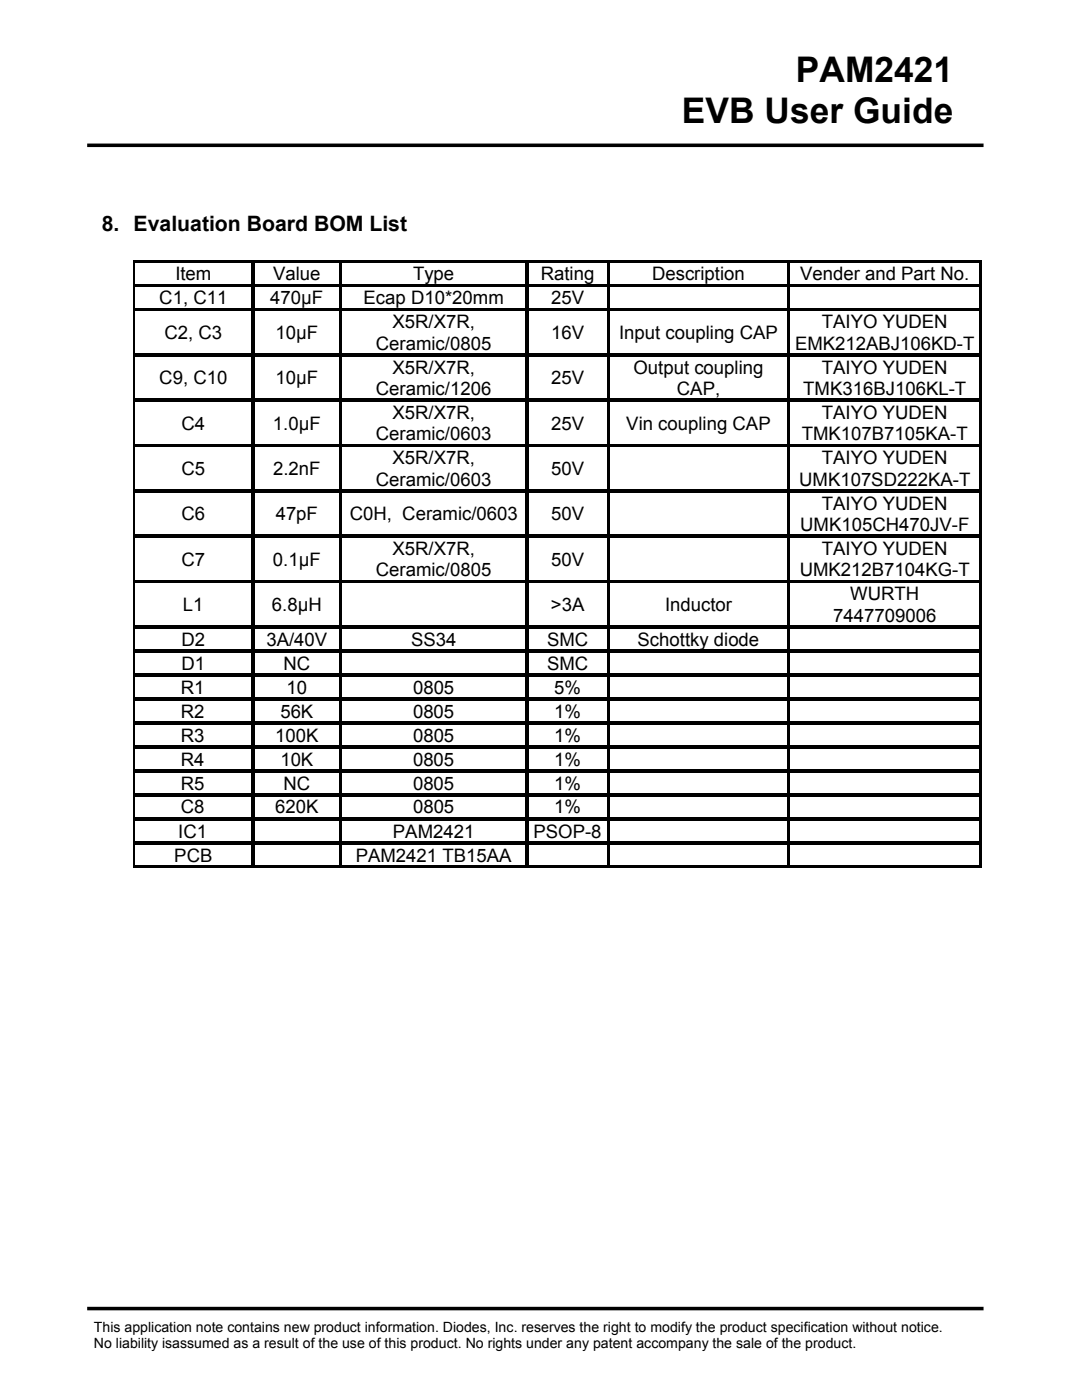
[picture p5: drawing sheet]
<svg xmlns="http://www.w3.org/2000/svg" width="216mm" height="279mm" viewBox="0 0 216 279" stroke-linecap="round" stroke-linejoin="round" font-family="sans-serif">
<defs><g id="words">
<g font-size="7">
<text x="158.8" y="16.3">PAM2421</text>
<text x="136.1" y="24.4">EVB User Guide</text>
</g>
<text font-size="4.2" x="20.3" y="46.1">8. Evaluation Board BOM List</text>
<g font-size="3.7">
<text x="35" y="55.9">Item</text>
<text x="54.5" y="55.9">Value</text>
<text x="82.4" y="55.9">Type</text>
<text x="107.9" y="55.9">Rating</text>
<text x="130.1" y="55.9">Description</text>
<text x="159.7" y="55.9">Vender and Part No.</text>
<text x="31.8" y="60.7">C1, C11</text>
<text x="53.9" y="60.7">470µF</text>
<text x="72.5" y="60.7">Ecap D10*20mm</text>
<text x="78.3" y="65.5">X5R/X7R,</text>
<text x="110" y="60.7">25V</text>
<text x="164" y="65.5">TAIYO YUDEN</text>
<text x="32.8" y="67.6">C2, C3</text>
<text x="55" y="67.6">10µF</text>
<text x="75" y="69.8">Ceramic/0805</text>
<text x="110" y="67.6">16V</text>
<text x="123.5" y="67.6">Input coupling CAP</text>
<text x="158.6" y="69.8">EMK212ABJ106KD-T</text>
<text x="31.8" y="76.7">C9, C10</text>
<text x="55" y="76.7">10µF</text>
<text x="78.3" y="74.5">X5R/X7R,</text>
<text x="110" y="76.7">25V</text>
<text x="126.4" y="74.5">Output coupling</text>
<text x="164" y="74.5">TAIYO YUDEN</text>
<text x="75" y="78.8">Ceramic/1206</text>
<text x="78.3" y="83.6">X5R/X7R,</text>
<text x="135.1" y="78.8">CAP,</text>
<text x="160.3" y="78.8">TMK316BJ106KL-T</text>
<text x="164" y="83.6">TAIYO YUDEN</text>
<text x="36.2" y="85.7">C4</text>
<text x="54.5" y="85.7">1.0µF</text>
<text x="75" y="87.9">Ceramic/0603</text>
<text x="110" y="85.7">25V</text>
<text x="125" y="85.7">Vin coupling CAP</text>
<text x="160" y="87.9">TMK107B7105KA-T</text>
<text x="36.2" y="94.8">C5</text>
<text x="54.5" y="94.8">2.2nF</text>
<text x="78.3" y="92.6">X5R/X7R,</text>
<text x="110" y="94.8">50V</text>
<text x="164" y="92.6">TAIYO YUDEN</text>
<text x="75" y="96.9">Ceramic/0603</text>
<text x="159.5" y="96.9">UMK107SD222KA-T</text>
<text x="164" y="101.7">TAIYO YUDEN</text>
<text x="36.2" y="103.8">C6</text>
<text x="55" y="103.8">47pF</text>
<text x="69.8" y="103.8">C0H, Ceramic/0603</text>
<text x="110" y="103.8">50V</text>
<text x="159.7" y="106">UMK105CH470JV-F</text>
<text x="36.2" y="112.9">C7</text>
<text x="54.5" y="112.9">0.1µF</text>
<text x="78.3" y="110.7">X5R/X7R,</text>
<text x="110" y="112.9">50V</text>
<text x="164" y="110.7">TAIYO YUDEN</text>
<text x="75" y="115">Ceramic/0805</text>
<text x="159.6" y="115">UMK212B7104KG-T</text>
<text x="169.7" y="119.8">WURTH</text>
<text x="36.5" y="121.9">L1</text>
<text x="54.3" y="121.9">6.8µH</text>
<text x="109.9" y="121.9">&gt;3A</text>
<text x="132.7" y="121.9">Inductor</text>
<text x="166.3" y="124.1">7447709006</text>
<text x="36.2" y="128.8">D2</text>
<text x="53.2" y="128.8">3A/40V</text>
<text x="82" y="128.8">SS34</text>
<text x="109.2" y="128.8">SMC</text>
<text x="127.2" y="128.8">Schottky diode</text>
<text x="36.2" y="133.6">D1</text>
<text x="56.6" y="133.6">NC</text>
<text x="109.2" y="133.6">SMC</text>
<text x="36.1" y="138.4">R1</text>
<text x="36.1" y="143.2">R2</text>
<text x="55.9" y="143.2">56K</text>
<text x="57.2" y="138.4">10</text>
<text x="82.4" y="143.2">0805</text>
<text x="82.4" y="138.4">0805</text>
<text x="110.6" y="143.2">1%</text>
<text x="110.6" y="138.4">5%</text>
<text x="36.1" y="148">R3</text>
<text x="54.9" y="148">100K</text>
<text x="82.4" y="148">0805</text>
<text x="110.6" y="148">1%</text>
<text x="36.1" y="152.8">R4</text>
<text x="55.9" y="152.8">10K</text>
<text x="82.4" y="152.8">0805</text>
<text x="110.6" y="152.8">1%</text>
<text x="36.1" y="157.6">R5</text>
<text x="56.6" y="157.6">NC</text>
<text x="82.4" y="157.6">0805</text>
<text x="110.6" y="157.6">1%</text>
<text x="35.6" y="167.2">IC1</text>
<text x="36.1" y="162.3">C8</text>
<text x="54.9" y="162.3">620K</text>
<text x="78.4" y="167.2">PAM2421</text>
<text x="82.4" y="162.3">0805</text>
<text x="106.5" y="167.2">PSOP-8</text>
<text x="110.6" y="162.3">1%</text>
<text x="34.8" y="171.9">PCB</text>
<text x="71" y="171.9">PAM2421 TB15AA</text>
</g>
<g font-size="2.8">
<text x="18.7" y="269">No liability isassumed as a result of the use of this product. No rights under any patent accompany the sale of the product.</text>
<text x="18.7" y="265.8">This application note contains new product information. Diodes, Inc. reserves the right to modify the product specification without notice.</text>
</g>
</g></defs>
<path d="M17.4 29h178.9M17.4 261.2h178.9" fill="none" stroke="#000" stroke-width=".71" stroke-linecap="butt"/>
<g fill="#000">
<path d="M26.5 51.9h.3v.6h-.3zM26.5 57h.3v.3h-.3zM26.7 52.2h.2v.3h-.2zM26.7 56.7h.2v.3h-.2zM26.7 57h.2v.3h-.2zM50.2 52.2h.3v.3h-.3zM50.2 56.7h.3v.3h-.3zM50.2 57h.3v.3h-.3zM50.5 52.2h.3v.3h-.3zM50.5 56.7h.3v.3h-.3zM50.5 57h.3v.3h-.3zM67.7 52.2h.2v.3h-.2z"/>
<path d="M67.7 56.7h.2v.3h-.2zM67.7 57h.2v.3h-.2zM68 52.2h.2v.3h-.2zM68 56.7h.2v.3h-.2zM68 57h.2v.3h-.2zM104.9 52.2h.2v.3h-.2zM104.9 56.7h.2v.3h-.2zM104.9 57h.2v.3h-.2zM105.2 52.2h.2v.3h-.2zM105.2 56.7h.2v.3h-.2zM105.2 57h.2v.3h-.2zM121.1 52.2h.3v.3h-.3z"/>
<path d="M121.1 56.7h.3v.3h-.3zM121.1 57h.3v.3h-.3zM121.4 52.2h.3v.3h-.3zM121.4 56.7h.3v.3h-.3zM121.4 57h.3v.3h-.3zM157.1 52.2h.3v.3h-.3zM157.1 56.7h.3v.3h-.3zM157.1 57h.3v.3h-.3zM157.4 52.2h.2v.3h-.2zM157.4 56.7h.2v.3h-.2zM157.4 57h.2v.3h-.2zM195.5 52.2h.2v.3h-.2z"/>
<path d="M195.5 56.7h.2v.3h-.2zM195.5 57h.2v.3h-.2zM195.6 51.9h.3v.6h-.3zM195.6 51.9h.3v.3h-.3zM195.6 57h.3v.3h-.3zM26.5 61.8h.3v.2h-.3zM26.5 70.8h.3v.3h-.3zM26.7 61.5h.2v.2h-.2zM26.7 61.8h.2v.2h-.2zM26.7 70.5h.2v.3h-.2zM26.7 70.8h.2v.3h-.2zM26.7 79.6h.2v.2h-.2z"/>
<path d="M50.2 61.5h.3v.2h-.3zM50.2 61.8h.3v.2h-.3zM50.2 70.5h.3v.3h-.3zM50.2 70.8h.3v.3h-.3zM50.2 79.6h.3v.2h-.3zM50.5 61.5h.3v.2h-.3zM50.5 61.8h.3v.2h-.3zM50.5 70.5h.3v.3h-.3zM50.5 70.8h.3v.3h-.3zM50.5 79.6h.3v.2h-.3zM67.7 61.5h.2v.2h-.2zM67.7 61.8h.2v.2h-.2z"/>
<path d="M67.7 70.5h.2v.3h-.2zM67.7 70.8h.2v.3h-.2zM67.7 79.6h.2v.2h-.2zM68 61.5h.2v.2h-.2zM68 61.8h.2v.2h-.2zM68 70.5h.2v.3h-.2zM68 70.8h.2v.3h-.2zM68 79.6h.2v.2h-.2zM104.9 61.5h.2v.2h-.2zM104.9 61.8h.2v.2h-.2zM104.9 70.5h.2v.3h-.2zM104.9 70.8h.2v.3h-.2z"/>
<path d="M104.9 79.6h.2v.2h-.2zM105.2 61.5h.2v.2h-.2zM105.2 61.8h.2v.2h-.2zM105.2 70.5h.2v.3h-.2zM105.2 70.8h.2v.3h-.2zM105.2 79.6h.2v.2h-.2zM121.1 61.5h.3v.2h-.3zM121.1 61.8h.3v.2h-.3zM121.1 70.5h.3v.3h-.3zM121.1 70.8h.3v.3h-.3zM121.1 79.6h.3v.2h-.3zM121.4 61.5h.3v.2h-.3z"/>
<path d="M121.4 61.8h.3v.2h-.3zM121.4 70.5h.3v.3h-.3zM121.4 70.8h.3v.3h-.3zM121.4 79.6h.3v.2h-.3zM157.1 61.5h.3v.2h-.3zM157.1 61.8h.3v.2h-.3zM157.1 70.5h.3v.3h-.3zM157.1 70.8h.3v.3h-.3zM157.1 79.6h.3v.2h-.3zM157.4 61.5h.2v.2h-.2zM157.4 61.8h.2v.2h-.2zM157.4 70.5h.2v.3h-.2z"/>
<path d="M157.4 70.8h.2v.3h-.2zM157.4 79.6h.2v.2h-.2zM195.5 61.5h.2v.2h-.2zM195.5 61.8h.2v.2h-.2zM195.5 70.5h.2v.3h-.2zM195.5 70.8h.2v.3h-.2zM195.5 79.6h.2v.2h-.2zM195.6 61.8h.3v.2h-.3zM195.6 70.8h.3v.3h-.3zM26.5 79.9h.3v.2h-.3zM26.5 88.9h.3v.3h-.3zM26.5 98h.3v.2h-.3z"/>
<path d="M26.7 79.9h.2v.2h-.2zM26.7 88.6h.2v.3h-.2zM26.7 88.9h.2v.3h-.2zM26.7 97.7h.2v.2h-.2zM26.7 98h.2v.2h-.2zM50.2 79.9h.3v.2h-.3zM50.2 88.6h.3v.3h-.3zM50.2 88.9h.3v.3h-.3zM50.2 97.7h.3v.2h-.3zM50.2 98h.3v.2h-.3zM50.5 79.9h.3v.2h-.3zM50.5 88.6h.3v.3h-.3z"/>
<path d="M50.5 88.9h.3v.3h-.3zM50.5 97.7h.3v.2h-.3zM50.5 98h.3v.2h-.3zM67.7 79.9h.2v.2h-.2zM67.7 88.6h.2v.3h-.2zM67.7 88.9h.2v.3h-.2zM67.7 97.7h.2v.2h-.2zM67.7 98h.2v.2h-.2zM68 79.9h.2v.2h-.2zM68 88.6h.2v.3h-.2zM68 88.9h.2v.3h-.2zM68 97.7h.2v.2h-.2z"/>
<path d="M68 98h.2v.2h-.2zM104.9 79.9h.2v.2h-.2zM104.9 88.6h.2v.3h-.2zM104.9 88.9h.2v.3h-.2zM104.9 97.7h.2v.2h-.2zM104.9 98h.2v.2h-.2zM105.2 79.9h.2v.2h-.2zM105.2 88.6h.2v.3h-.2zM105.2 88.9h.2v.3h-.2zM105.2 97.7h.2v.2h-.2zM105.2 98h.2v.2h-.2zM121.1 79.9h.3v.2h-.3z"/>
<path d="M121.1 88.6h.3v.3h-.3zM121.1 88.9h.3v.3h-.3zM121.1 97.7h.3v.2h-.3zM121.1 98h.3v.2h-.3zM121.4 79.9h.3v.2h-.3zM121.4 88.6h.3v.3h-.3zM121.4 88.9h.3v.3h-.3zM121.4 97.7h.3v.2h-.3zM121.4 98h.3v.2h-.3zM157.1 79.9h.3v.2h-.3zM157.1 88.6h.3v.3h-.3zM157.1 88.9h.3v.3h-.3z"/>
<path d="M157.1 97.7h.3v.2h-.3zM157.1 98h.3v.2h-.3zM157.4 79.9h.2v.2h-.2zM157.4 88.6h.2v.3h-.2zM157.4 88.9h.2v.3h-.2zM157.4 97.7h.2v.2h-.2zM157.4 98h.2v.2h-.2zM195.5 79.9h.2v.2h-.2zM195.5 88.6h.2v.3h-.2zM195.5 88.9h.2v.3h-.2zM195.5 97.7h.2v.2h-.2zM195.5 98h.2v.2h-.2z"/>
<path d="M195.6 79.9h.3v.2h-.3zM195.6 88.9h.3v.3h-.3zM195.6 98h.3v.2h-.3zM26.5 107h.3v.3h-.3zM26.5 116.1h.3v.2h-.3zM26.7 106.7h.2v.3h-.2zM26.7 107h.2v.3h-.2zM26.7 115.8h.2v.2h-.2zM26.7 116.1h.2v.2h-.2zM50.2 106.7h.3v.3h-.3zM50.2 107h.3v.3h-.3zM50.2 115.8h.3v.2h-.3z"/>
<path d="M50.2 116.1h.3v.2h-.3zM50.5 106.7h.3v.3h-.3zM50.5 107h.3v.3h-.3zM50.5 115.8h.3v.2h-.3zM50.5 116.1h.3v.2h-.3zM67.7 106.7h.2v.3h-.2zM67.7 107h.2v.3h-.2zM67.7 115.8h.2v.2h-.2zM67.7 116.1h.2v.2h-.2zM68 106.7h.2v.3h-.2zM68 107h.2v.3h-.2zM68 115.8h.2v.2h-.2z"/>
<path d="M68 116.1h.2v.2h-.2zM104.9 106.7h.2v.3h-.2zM104.9 107h.2v.3h-.2zM104.9 115.8h.2v.2h-.2zM104.9 116.1h.2v.2h-.2zM105.2 106.7h.2v.3h-.2zM105.2 107h.2v.3h-.2zM105.2 115.8h.2v.2h-.2zM105.2 116.1h.2v.2h-.2zM121.1 106.7h.3v.3h-.3zM121.1 107h.3v.3h-.3zM121.1 115.8h.3v.2h-.3z"/>
<path d="M121.1 116.1h.3v.2h-.3zM121.4 106.7h.3v.3h-.3zM121.4 107h.3v.3h-.3zM121.4 115.8h.3v.2h-.3zM121.4 116.1h.3v.2h-.3zM157.1 106.7h.3v.3h-.3zM157.1 107h.3v.3h-.3zM157.1 115.8h.3v.2h-.3zM157.1 116.1h.3v.2h-.3zM157.4 106.7h.2v.3h-.2zM157.4 107h.2v.3h-.2zM157.4 115.8h.2v.2h-.2z"/>
<path d="M157.4 116.1h.2v.2h-.2zM195.5 106.7h.2v.3h-.2zM195.5 107h.2v.3h-.2zM195.5 115.8h.2v.2h-.2zM195.5 116.1h.2v.2h-.2zM195.6 107h.3v.3h-.3zM195.6 116.1h.3v.2h-.3zM26.5 125.1h.3v.3h-.3zM26.5 129.9h.3v.3h-.3zM26.5 134.7h.3v.3h-.3zM26.5 139.5h.3v.2h-.3zM26.7 124.8h.2v.3h-.2z"/>
<path d="M26.7 125.1h.2v.3h-.2zM26.7 129.6h.2v.3h-.2zM26.7 129.9h.2v.3h-.2zM26.7 134.4h.2v.3h-.2zM26.7 134.7h.2v.3h-.2zM26.7 139.2h.2v.2h-.2zM26.7 139.5h.2v.2h-.2zM50.2 124.8h.3v.3h-.3zM50.2 125.1h.3v.3h-.3zM50.2 129.6h.3v.3h-.3zM50.2 129.9h.3v.3h-.3zM50.2 134.4h.3v.3h-.3z"/>
<path d="M50.2 134.7h.3v.3h-.3zM50.2 139.2h.3v.2h-.3zM50.2 139.5h.3v.2h-.3zM50.5 124.8h.3v.3h-.3zM50.5 125.1h.3v.3h-.3zM50.5 129.6h.3v.3h-.3zM50.5 129.9h.3v.3h-.3zM50.5 134.4h.3v.3h-.3zM50.5 134.7h.3v.3h-.3zM50.5 139.2h.3v.2h-.3zM50.5 139.5h.3v.2h-.3zM67.7 124.8h.2v.3h-.2z"/>
<path d="M67.7 125.1h.2v.3h-.2zM67.7 129.6h.2v.3h-.2zM67.7 129.9h.2v.3h-.2zM67.7 134.4h.2v.3h-.2zM67.7 134.7h.2v.3h-.2zM67.7 139.2h.2v.2h-.2zM67.7 139.5h.2v.2h-.2zM68 124.8h.2v.3h-.2zM68 125.1h.2v.3h-.2zM68 129.6h.2v.3h-.2zM68 129.9h.2v.3h-.2zM68 134.4h.2v.3h-.2z"/>
<path d="M68 134.7h.2v.3h-.2zM68 139.2h.2v.2h-.2zM68 139.5h.2v.2h-.2zM104.9 124.8h.2v.3h-.2zM104.9 125.1h.2v.3h-.2zM104.9 129.6h.2v.3h-.2zM104.9 129.9h.2v.3h-.2zM104.9 134.4h.2v.3h-.2zM104.9 134.7h.2v.3h-.2zM104.9 139.2h.2v.2h-.2zM104.9 139.5h.2v.2h-.2zM105.2 124.8h.2v.3h-.2z"/>
<path d="M105.2 125.1h.2v.3h-.2zM105.2 129.6h.2v.3h-.2zM105.2 129.9h.2v.3h-.2zM105.2 134.4h.2v.3h-.2zM105.2 134.7h.2v.3h-.2zM105.2 139.2h.2v.2h-.2zM105.2 139.5h.2v.2h-.2zM121.1 124.8h.3v.3h-.3zM121.1 125.1h.3v.3h-.3zM121.1 129.6h.3v.3h-.3zM121.1 129.9h.3v.3h-.3zM121.1 134.4h.3v.3h-.3z"/>
<path d="M121.1 134.7h.3v.3h-.3zM121.1 139.2h.3v.2h-.3zM121.1 139.5h.3v.2h-.3zM121.4 124.8h.3v.3h-.3zM121.4 125.1h.3v.3h-.3zM121.4 129.6h.3v.3h-.3zM121.4 129.9h.3v.3h-.3zM121.4 134.4h.3v.3h-.3zM121.4 134.7h.3v.3h-.3zM121.4 139.2h.3v.2h-.3zM121.4 139.5h.3v.2h-.3zM157.1 124.8h.3v.3h-.3z"/>
<path d="M157.1 125.1h.3v.3h-.3zM157.1 129.6h.3v.3h-.3zM157.1 129.9h.3v.3h-.3zM157.1 134.4h.3v.3h-.3zM157.1 134.7h.3v.3h-.3zM157.1 139.2h.3v.2h-.3zM157.1 139.5h.3v.2h-.3zM157.4 124.8h.2v.3h-.2zM157.4 125.1h.2v.3h-.2zM157.4 129.6h.2v.3h-.2zM157.4 129.9h.2v.3h-.2zM157.4 134.4h.2v.3h-.2z"/>
<path d="M157.4 134.7h.2v.3h-.2zM157.4 139.2h.2v.2h-.2zM157.4 139.5h.2v.2h-.2zM195.5 124.8h.2v.3h-.2zM195.5 125.1h.2v.3h-.2zM195.5 129.6h.2v.3h-.2zM195.5 129.9h.2v.3h-.2zM195.5 134.4h.2v.3h-.2zM195.5 134.7h.2v.3h-.2zM195.5 139.2h.2v.2h-.2zM195.5 139.5h.2v.2h-.2zM195.6 125.1h.3v.3h-.3z"/>
<path d="M195.6 129.9h.3v.3h-.3zM195.6 134.7h.3v.3h-.3zM195.6 139.5h.3v.2h-.3zM26.5 144.3h.3v.2h-.3zM26.5 149.1h.3v.2h-.3zM26.5 153.8h.3v.3h-.3zM26.5 158.6h.3v.3h-.3zM26.7 144h.2v.2h-.2zM26.7 144.3h.2v.2h-.2zM26.7 148.8h.2v.2h-.2zM26.7 149.1h.2v.2h-.2zM26.7 153.6h.2v.2h-.2z"/>
<path d="M26.7 153.9h.2v.2h-.2zM26.7 158.3h.2v.3h-.2zM26.7 158.6h.2v.3h-.2zM50.2 144h.3v.2h-.3zM50.2 144.3h.3v.2h-.3zM50.2 148.8h.3v.2h-.3zM50.2 149.1h.3v.2h-.3zM50.2 153.6h.3v.2h-.3zM50.2 153.9h.3v.2h-.3zM50.2 158.3h.3v.3h-.3zM50.2 158.6h.3v.3h-.3zM50.5 144h.3v.2h-.3z"/>
<path d="M50.5 144.3h.3v.2h-.3zM50.5 148.8h.3v.2h-.3zM50.5 149.1h.3v.2h-.3zM50.5 153.6h.3v.2h-.3zM50.5 153.9h.3v.2h-.3zM50.5 158.3h.3v.3h-.3zM50.5 158.6h.3v.3h-.3zM67.7 144h.2v.2h-.2zM67.7 144.3h.2v.2h-.2zM67.7 148.8h.2v.2h-.2zM67.7 149.1h.2v.2h-.2zM67.7 153.6h.2v.2h-.2z"/>
<path d="M67.7 153.9h.2v.2h-.2zM67.7 158.3h.2v.3h-.2zM67.7 158.6h.2v.3h-.2zM68 144h.2v.2h-.2zM68 144.3h.2v.2h-.2zM68 148.8h.2v.2h-.2zM68 149.1h.2v.2h-.2zM68 153.6h.2v.2h-.2zM68 153.9h.2v.2h-.2zM68 158.3h.2v.3h-.2zM68 158.6h.2v.3h-.2zM104.9 144h.2v.2h-.2z"/>
<path d="M104.9 144.3h.2v.2h-.2zM104.9 148.8h.2v.2h-.2zM104.9 149.1h.2v.2h-.2zM104.9 153.6h.2v.2h-.2zM104.9 153.9h.2v.2h-.2zM104.9 158.3h.2v.3h-.2zM104.9 158.6h.2v.3h-.2zM105.2 144h.2v.2h-.2zM105.2 144.3h.2v.2h-.2zM105.2 148.8h.2v.2h-.2zM105.2 149.1h.2v.2h-.2zM105.2 153.6h.2v.2h-.2z"/>
<path d="M105.2 153.9h.2v.2h-.2zM105.2 158.3h.2v.3h-.2zM105.2 158.6h.2v.3h-.2zM121.1 144h.3v.2h-.3zM121.1 144.3h.3v.2h-.3zM121.1 148.8h.3v.2h-.3zM121.1 149.1h.3v.2h-.3zM121.1 153.6h.3v.2h-.3zM121.1 153.9h.3v.2h-.3zM121.1 158.3h.3v.3h-.3zM121.1 158.6h.3v.3h-.3zM121.4 144h.3v.2h-.3z"/>
<path d="M121.4 144.3h.3v.2h-.3zM121.4 148.8h.3v.2h-.3zM121.4 149.1h.3v.2h-.3zM121.4 153.6h.3v.2h-.3zM121.4 153.9h.3v.2h-.3zM121.4 158.3h.3v.3h-.3zM121.4 158.6h.3v.3h-.3zM157.1 144h.3v.2h-.3zM157.1 144.3h.3v.2h-.3zM157.1 148.8h.3v.2h-.3zM157.1 149.1h.3v.2h-.3zM157.1 153.6h.3v.2h-.3z"/>
<path d="M157.1 153.9h.3v.2h-.3zM157.1 158.3h.3v.3h-.3zM157.1 158.6h.3v.3h-.3zM157.4 144h.2v.2h-.2zM157.4 144.3h.2v.2h-.2zM157.4 148.8h.2v.2h-.2zM157.4 149.1h.2v.2h-.2zM157.4 153.6h.2v.2h-.2zM157.4 153.9h.2v.2h-.2zM157.4 158.3h.2v.3h-.2zM157.4 158.6h.2v.3h-.2zM195.5 144h.2v.2h-.2z"/>
<path d="M195.5 144.3h.2v.2h-.2zM195.5 148.8h.2v.2h-.2zM195.5 149.1h.2v.2h-.2zM195.5 153.6h.2v.2h-.2zM195.5 153.9h.2v.2h-.2zM195.5 158.3h.2v.3h-.2zM195.5 158.6h.2v.3h-.2zM195.6 144.3h.3v.2h-.3zM195.6 149.1h.3v.2h-.3zM195.6 153.8h.3v.3h-.3zM195.6 158.6h.3v.3h-.3zM26.5 163.4h.3v.3h-.3z"/>
<path d="M26.5 168.2h.3v.3h-.3zM26.7 163.1h.2v.3h-.2zM26.7 163.4h.2v.3h-.2zM26.7 167.9h.2v.3h-.2zM26.7 168.2h.2v.3h-.2zM26.7 172.7h.2v.3h-.2zM50.2 163.1h.3v.3h-.3zM50.2 163.4h.3v.3h-.3zM50.2 167.9h.3v.3h-.3zM50.2 168.2h.3v.3h-.3zM50.2 172.7h.3v.3h-.3zM50.5 163.1h.3v.3h-.3z"/>
<path d="M50.5 163.4h.3v.3h-.3zM50.5 167.9h.3v.3h-.3zM50.5 168.2h.3v.3h-.3zM50.5 172.7h.3v.3h-.3zM67.7 163.1h.2v.3h-.2zM67.7 163.4h.2v.3h-.2zM67.7 167.9h.2v.3h-.2zM67.7 168.2h.2v.3h-.2zM67.7 172.7h.2v.3h-.2zM68 163.1h.2v.3h-.2zM68 163.4h.2v.3h-.2zM68 167.9h.2v.3h-.2z"/>
<path d="M68 168.2h.2v.3h-.2zM68 172.7h.2v.3h-.2zM104.9 163.1h.2v.3h-.2zM104.9 163.4h.2v.3h-.2zM104.9 167.9h.2v.3h-.2zM104.9 168.2h.2v.3h-.2zM104.9 172.7h.2v.3h-.2zM105.2 163.1h.2v.3h-.2zM105.2 163.4h.2v.3h-.2zM105.2 167.9h.2v.3h-.2zM105.2 168.2h.2v.3h-.2zM105.2 172.7h.2v.3h-.2z"/>
<path d="M121.1 163.1h.3v.3h-.3zM121.1 163.4h.3v.3h-.3zM121.1 167.9h.3v.3h-.3zM121.1 168.2h.3v.3h-.3zM121.1 172.7h.3v.3h-.3zM121.4 163.1h.3v.3h-.3zM121.4 163.4h.3v.3h-.3zM121.4 167.9h.3v.3h-.3zM121.4 168.2h.3v.3h-.3zM121.4 172.7h.3v.3h-.3zM157.1 163.1h.3v.3h-.3zM157.1 163.4h.3v.3h-.3z"/>
<path d="M157.1 167.9h.3v.3h-.3zM157.1 168.2h.3v.3h-.3zM157.1 172.7h.3v.3h-.3zM157.4 163.1h.2v.3h-.2zM157.4 163.4h.2v.3h-.2zM157.4 167.9h.2v.3h-.2zM157.4 168.2h.2v.3h-.2zM157.4 172.7h.2v.3h-.2zM195.5 163.1h.2v.3h-.2zM195.5 163.4h.2v.3h-.2zM195.5 167.9h.2v.3h-.2zM195.5 168.2h.2v.3h-.2z"/>
<path d="M195.5 172.7h.2v.3h-.2zM195.6 163.4h.3v.3h-.3zM195.6 168.2h.3v.3h-.3zM195.6 173h.3v.2h-.3z"/>
</g>
<g fill="none" stroke="#000" stroke-width=".25">
<path d="M26.5 52h169.1M26.7 52.5v4.5M26.7 57.3v4.5M26.7 52.3h169M26.7 56.8h169M26.7 57.1h169M26.8 52.5v4.2M26.8 57.3v4.2M50.4 52.5v4.2M50.4 57.3v4.2M50.6 52.5v4.2M50.6 57.3v4.2"/>
<path d="M67.8 52.5v4.2M67.8 57.3v4.2M68.1 52.5v4.2M68.1 57.3v4.2M105 52.5v4.2M105 57.3v4.2M105.3 52.5v4.2M105.3 57.3v4.2M121.3 52.5v4.2M121.3 57.3v4.2M121.5 52.5v4.2M121.5 57.3v4.2"/>
<path d="M157.2 52.5v4.2M157.2 57.3v4.2M157.5 52.5v4.2M157.5 57.3v4.2M195.6 52.5v4.2M195.6 57.3v4.2M195.7 52.5v4.5M195.7 57.3v4.5M26.7 62v8.8M26.7 71.1v8.8M26.7 61.6h169M26.7 61.9h169"/>
<path d="M26.7 70.7h169M26.7 71h169M26.7 79.7h169M26.8 62v8.5M26.8 71.1v8.5M50.4 62v8.5M50.4 71.1v8.5M50.6 62v8.5M50.6 71.1v8.5M67.8 62v8.5M67.8 71.1v8.5M68.1 62v8.5"/>
<path d="M68.1 71.1v8.5M105 62v8.5M105 71.1v8.5M105.3 62v8.5M105.3 71.1v8.5M121.3 62v8.5M121.3 71.1v8.5M121.5 62v8.5M121.5 71.1v8.5M157.2 62v8.5M157.2 71.1v8.5M157.5 62v8.5"/>
<path d="M157.5 71.1v8.5M195.6 62v8.5M195.6 71.1v8.5M195.7 62v8.8M195.7 71.1v8.8M26.7 80.1v8.8M26.7 89.2v8.8M26.7 98.2v8.8M26.7 80h169M26.7 88.8h169M26.7 89h169M26.7 97.8h169"/>
<path d="M26.7 98.1h169M26.8 80.1v8.5M26.8 89.2v8.5M26.8 98.2v8.5M50.4 80.1v8.5M50.4 89.2v8.5M50.4 98.2v8.5M50.6 80.1v8.5M50.6 89.2v8.5M50.6 98.2v8.5M67.8 80.1v8.5M67.8 89.2v8.5"/>
<path d="M67.8 98.2v8.5M68.1 80.1v8.5M68.1 89.2v8.5M68.1 98.2v8.5M105 80.1v8.5M105 89.2v8.5M105 98.2v8.5M105.3 80.1v8.5M105.3 89.2v8.5M105.3 98.2v8.5M121.3 80.1v8.5M121.3 89.2v8.5"/>
<path d="M121.3 98.2v8.5M121.5 80.1v8.5M121.5 89.2v8.5M121.5 98.2v8.5M157.2 80.1v8.5M157.2 89.2v8.5M157.2 98.2v8.5M157.5 80.1v8.5M157.5 89.2v8.5M157.5 98.2v8.5M195.6 80.1v8.5M195.6 89.2v8.5"/>
<path d="M195.6 98.2v8.5M195.7 80.1v8.8M195.7 89.2v8.8M195.7 98.2v8.8M26.7 107.3v8.8M26.7 116.3v8.8M26.7 106.8h169M26.7 107.1h169M26.7 115.9h169M26.7 116.2h169M26.8 107.3v8.5M26.8 116.3v8.5"/>
<path d="M50.4 107.3v8.5M50.4 116.3v8.5M50.6 107.3v8.5M50.6 116.3v8.5M67.8 107.3v8.5M67.8 116.3v8.5M68.1 107.3v8.5M68.1 116.3v8.5M105 107.3v8.5M105 116.3v8.5M105.3 107.3v8.5M105.3 116.3v8.5"/>
<path d="M121.3 107.3v8.5M121.3 116.3v8.5M121.5 107.3v8.5M121.5 116.3v8.5M157.2 107.3v8.5M157.2 116.3v8.5M157.5 107.3v8.5M157.5 116.3v8.5M195.6 107.3v8.5M195.6 116.3v8.5M195.7 107.3v8.8M195.7 116.3v8.8"/>
<path d="M26.7 125.4v4.5M26.7 130.2v4.5M26.7 135v4.5M26.7 139.7v4.6M26.7 124.9h169M26.7 125.2h169M26.7 129.8h169M26.7 130h169M26.7 134.5h169M26.7 134.8h169M26.7 139.3h169M26.7 139.6h169"/>
<path d="M26.8 125.4v4.2M26.8 130.2v4.2M26.8 135v4.2M26.8 139.7v4.3M50.4 125.4v4.2M50.4 130.2v4.2M50.4 135v4.2M50.4 139.7v4.3M50.6 125.4v4.2M50.6 130.2v4.2M50.6 135v4.2M50.6 139.7v4.3"/>
<path d="M67.8 125.4v4.2M67.8 130.2v4.2M67.8 135v4.2M67.8 139.7v4.3M68.1 125.4v4.2M68.1 130.2v4.2M68.1 135v4.2M68.1 139.7v4.3M105 125.4v4.2M105 130.2v4.2M105 135v4.2M105 139.7v4.3"/>
<path d="M105.3 125.4v4.2M105.3 130.2v4.2M105.3 135v4.2M105.3 139.7v4.3M121.3 125.4v4.2M121.3 130.2v4.2M121.3 135v4.2M121.3 139.7v4.3M121.5 125.4v4.2M121.5 130.2v4.2M121.5 135v4.2M121.5 139.7v4.3"/>
<path d="M157.2 125.4v4.2M157.2 130.2v4.2M157.2 135v4.2M157.2 139.7v4.3M157.5 125.4v4.2M157.5 130.2v4.2M157.5 135v4.2M157.5 139.7v4.3M195.6 125.4v4.2M195.6 130.2v4.2M195.6 135v4.2M195.6 139.7v4.3"/>
<path d="M195.7 125.4v4.5M195.7 130.2v4.5M195.7 135v4.5M195.7 139.7v4.6M26.7 144.5v4.6M26.7 149.3v4.5M26.7 154.1v4.5M26.7 158.9v4.5M26.7 144.1h169M26.7 144.4h169M26.7 148.9h169M26.7 149.2h169"/>
<path d="M26.7 153.7h169M26.7 154h169M26.7 158.5h169M26.7 158.8h169M26.8 144.5v4.3M26.8 149.3v4.3M26.8 154.1v4.2M26.8 158.9v4.2M50.4 144.5v4.3M50.4 149.3v4.3M50.4 154.1v4.2M50.4 158.9v4.2"/>
<path d="M50.6 144.5v4.3M50.6 149.3v4.3M50.6 154.1v4.2M50.6 158.9v4.2M67.8 144.5v4.3M67.8 149.3v4.3M67.8 154.1v4.2M67.8 158.9v4.2M68.1 144.5v4.3M68.1 149.3v4.3M68.1 154.1v4.2M68.1 158.9v4.2"/>
<path d="M105 144.5v4.3M105 149.3v4.3M105 154.1v4.2M105 158.9v4.2M105.3 144.5v4.3M105.3 149.3v4.3M105.3 154.1v4.2M105.3 158.9v4.2M121.3 144.5v4.3M121.3 149.3v4.3M121.3 154.1v4.2M121.3 158.9v4.2"/>
<path d="M121.5 144.5v4.3M121.5 149.3v4.3M121.5 154.1v4.2M121.5 158.9v4.2M157.2 144.5v4.3M157.2 149.3v4.3M157.2 154.1v4.2M157.2 158.9v4.2M157.5 144.5v4.3M157.5 149.3v4.3M157.5 154.1v4.2M157.5 158.9v4.2"/>
<path d="M195.6 144.5v4.3M195.6 149.3v4.3M195.6 154.1v4.2M195.6 158.9v4.2M195.7 144.5v4.6M195.7 149.3v4.5M195.7 154.1v4.5M195.7 158.9v4.5M26.5 173.1h169.1M26.7 163.7v4.5M26.7 168.5v4.7M26.7 163.3h169"/>
<path d="M26.7 163.6h169M26.7 168h169M26.7 168.3h169M26.7 172.8h169M26.8 163.7v4.2M26.8 168.5v4.2M50.4 163.7v4.2M50.4 168.5v4.2M50.6 163.7v4.2M50.6 168.5v4.2M67.8 163.7v4.2M67.8 168.5v4.2"/>
<path d="M68.1 163.7v4.2M68.1 168.5v4.2M105 163.7v4.2M105 168.5v4.2M105.3 163.7v4.2M105.3 168.5v4.2M121.3 163.7v4.2M121.3 168.5v4.2M121.5 163.7v4.2M121.5 168.5v4.2M157.2 163.7v4.2M157.2 168.5v4.2"/>
<path d="M157.5 163.7v4.2M157.5 168.5v4.2M195.6 163.7v4.2M195.6 168.5v4.2M195.7 163.7v4.5M195.7 168.5v4.7"/>
</g>
<use href="#words"/>
</svg>
